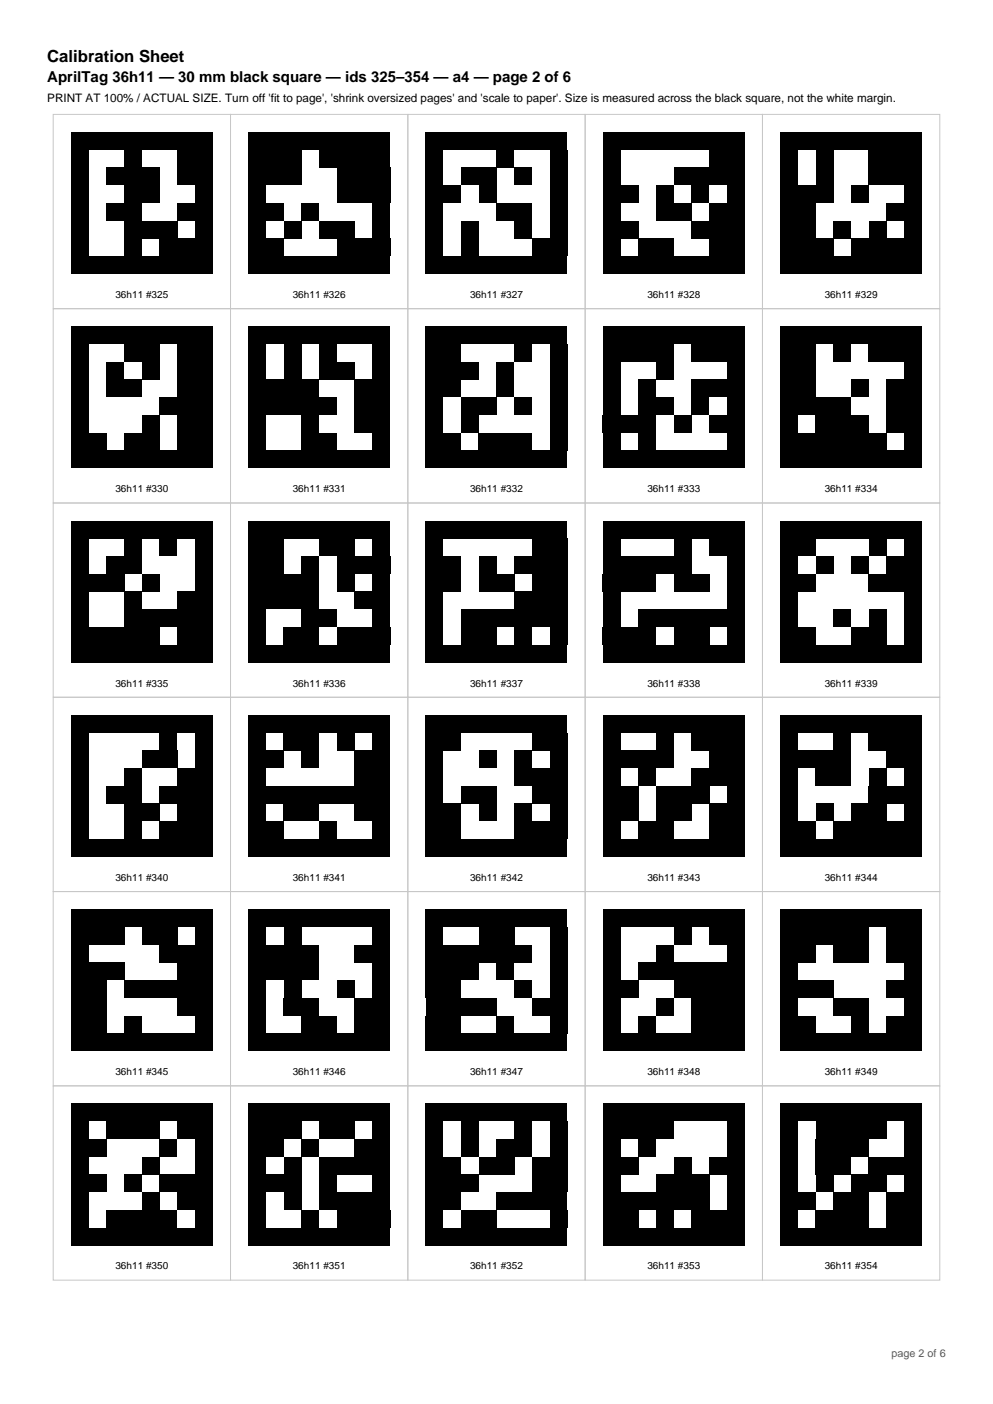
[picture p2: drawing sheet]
<svg xmlns="http://www.w3.org/2000/svg" width="210mm" height="297mm" viewBox="0 0 210 297" stroke-linecap="round" stroke-linejoin="round" font-family="sans-serif">
<defs><g id="words">
<text font-size="3.5" x="10" y="13.2">Calibration Sheet</text>
<text font-size="3.2" x="10" y="17.4">AprilTag 36h11 — 30 mm black square — ids 325–354 — a4 — page 2 of 6</text>
<text font-size="2.5" x="10" y="21.6">PRINT AT 100% / ACTUAL SIZE. Turn off 'fit to page', 'shrink oversized pages' and 'scale to paper'. Size is measured across the black square, not the white margin.</text>
<text font-size="2.3" fill="#595959" x="188.5" y="287">page 2 of 6</text>
<g font-size="2.1">
<text x="24.4" y="63">36h11 #325</text>
<text x="61.9" y="63">36h11 #326</text>
<text x="99.4" y="63">36h11 #327</text>
<text x="136.9" y="63">36h11 #328</text>
<text x="174.4" y="63">36h11 #329</text>
<text x="24.4" y="104.1">36h11 #330</text>
<text x="61.9" y="104.1">36h11 #331</text>
<text x="99.4" y="104.1">36h11 #332</text>
<text x="136.9" y="104.1">36h11 #333</text>
<text x="174.4" y="104.1">36h11 #334</text>
<text x="24.4" y="145.2">36h11 #335</text>
<text x="61.9" y="145.2">36h11 #336</text>
<text x="99.4" y="145.2">36h11 #337</text>
<text x="136.9" y="145.2">36h11 #338</text>
<text x="174.4" y="145.2">36h11 #339</text>
<text x="24.4" y="186.3">36h11 #340</text>
<text x="61.9" y="186.3">36h11 #341</text>
<text x="99.4" y="186.3">36h11 #342</text>
<text x="136.9" y="186.3">36h11 #343</text>
<text x="174.4" y="186.3">36h11 #344</text>
<text x="24.4" y="227.4">36h11 #345</text>
<text x="61.9" y="227.4">36h11 #346</text>
<text x="99.4" y="227.4">36h11 #347</text>
<text x="136.9" y="227.4">36h11 #348</text>
<text x="174.4" y="227.4">36h11 #349</text>
<text x="24.4" y="268.5">36h11 #350</text>
<text x="61.9" y="268.5">36h11 #351</text>
<text x="99.4" y="268.5">36h11 #352</text>
<text x="136.9" y="268.5">36h11 #353</text>
<text x="174.4" y="268.5">36h11 #354</text>
</g>
</g></defs>
<g fill="none" stroke="#c7c7c7" stroke-width=".21">
<path d="M11.2 24.2h37.5v41.1h-37.5zM48.8 24.2h37.5v41.1h-37.5zM86.3 24.2h37.5v41.1h-37.5zM123.8 24.2h37.4v41.1h-37.4zM161.2 24.2h37.5v41.1h-37.5zM11.2 65.3h37.5v41.1h-37.5zM48.8 65.3h37.5v41.1h-37.5zM86.3 65.3h37.5v41.1h-37.5zM123.8 65.3h37.4v41.1h-37.4zM161.2 65.3h37.5v41.1h-37.5zM11.2 106.4h37.5v41.1h-37.5zM48.8 106.4h37.5v41.1h-37.5z"/>
<path d="M86.3 106.4h37.5v41.1h-37.5zM123.8 106.4h37.4v41.1h-37.4zM161.2 106.4h37.5v41.1h-37.5zM11.2 147.5h37.5v41.1h-37.5zM48.8 147.5h37.5v41.1h-37.5zM86.3 147.5h37.5v41.1h-37.5zM123.8 147.5h37.4v41.1h-37.4zM161.2 147.5h37.5v41.1h-37.5zM11.2 188.6h37.5v41.1h-37.5zM48.8 188.6h37.5v41.1h-37.5zM86.3 188.6h37.5v41.1h-37.5zM123.8 188.6h37.4v41.1h-37.4z"/>
<path d="M161.2 188.6h37.5v41.1h-37.5zM11.2 229.7h37.5v41.1h-37.5zM48.8 229.7h37.5v41.1h-37.5zM86.3 229.7h37.5v41.1h-37.5zM123.8 229.7h37.4v41.1h-37.4zM161.2 229.7h37.5v41.1h-37.5z"/>
</g>
<g fill="#000">
<path d="M15 27.9h30v3.8h-30z" fill-rule="evenodd"/>
<path d="M15 31.7h3.8v3.7h-3.8z" fill-rule="evenodd"/>
<path d="M15 35.4h3.8v3.8h-3.8z" fill-rule="evenodd"/>
<path d="M22.5 35.4h11.2v3.8h-11.2z" fill-rule="evenodd"/>
<path d="M26.2 31.7h3.8v3.7h-3.8z" fill-rule="evenodd"/>
<path d="M37.5 31.7h7.5v3.7h-7.5z" fill-rule="evenodd"/>
<path d="M37.5 35.4h7.5v3.8h-7.5z" fill-rule="evenodd"/>
<path d="M52.5 27.9h30v3.8h-30z" fill-rule="evenodd"/>
<path d="M52.5 31.7h11.2v3.7h-11.2z" fill-rule="evenodd"/>
<path d="M52.5 35.4h11.2v3.8h-11.2z" fill-rule="evenodd"/>
<path d="M67.5 31.7h15v3.7h-15z" fill-rule="evenodd"/>
<path d="M71.3 35.4h11.2v3.8h-11.2z" fill-rule="evenodd"/>
<path d="M90 27.9h30v3.8h-30z" fill-rule="evenodd"/>
<path d="M90 31.7h3.7v3.7h-3.7z" fill-rule="evenodd"/>
<path d="M90 35.4h3.7v3.8h-3.7z" fill-rule="evenodd"/>
<path d="M97.5 35.4h7.5v3.8h-7.5z" fill-rule="evenodd"/>
<path d="M105 31.7h3.7v3.7h-3.7z" fill-rule="evenodd"/>
<path d="M108.7 35.4h3.8v3.8h-3.8z" fill-rule="evenodd"/>
<path d="M116.3 31.7h3.7v3.7h-3.7z" fill-rule="evenodd"/>
<path d="M116.3 35.4h3.7v3.8h-3.7z" fill-rule="evenodd"/>
<path d="M127.5 27.9h30v3.8h-30z" fill-rule="evenodd"/>
<path d="M127.5 31.7h3.7v3.7h-3.7z" fill-rule="evenodd"/>
<path d="M127.5 35.4h3.7v3.8h-3.7z" fill-rule="evenodd"/>
<path d="M142.5 35.4h15v3.8h-15z" fill-rule="evenodd"/>
<path d="M150 31.7h7.5v3.7h-7.5z" fill-rule="evenodd"/>
<path d="M165 27.9h30v3.8h-30z" fill-rule="evenodd"/>
<path d="M165 31.7h3.7v3.7h-3.7z" fill-rule="evenodd"/>
<path d="M165 35.4h3.7v3.8h-3.7z" fill-rule="evenodd"/>
<path d="M172.5 31.7h3.8v3.7h-3.8z" fill-rule="evenodd"/>
<path d="M172.5 35.4h3.8v3.8h-3.8z" fill-rule="evenodd"/>
<path d="M183.7 31.7h11.3v3.7h-11.3z" fill-rule="evenodd"/>
<path d="M183.7 35.4h11.3v3.8h-11.3z" fill-rule="evenodd"/>
<path d="M15 39.2h3.8v3.8h-3.8z" fill-rule="evenodd"/>
<path d="M15 43h3.8v3.7h-3.8z" fill-rule="evenodd"/>
<path d="M15 46.7h3.8v3.7h-3.8z" fill-rule="evenodd"/>
<path d="M15 50.4h3.8v3.8h-3.8z" fill-rule="evenodd"/>
<path d="M15 54.2h30v3.8h-30z" fill-rule="evenodd"/>
<path d="M22.5 43h7.5v3.7h-7.5z" fill-rule="evenodd"/>
<path d="M26.2 39.2h7.5v3.8h-7.5z" fill-rule="evenodd"/>
<path d="M26.2 46.7h11.3v3.7h-11.3z" fill-rule="evenodd"/>
<path d="M26.2 50.4h3.8v3.8h-3.8z" fill-rule="evenodd"/>
<path d="M33.7 50.4h11.3v3.8h-11.3z" fill-rule="evenodd"/>
<path d="M37.5 43h7.5v3.7h-7.5z" fill-rule="evenodd"/>
<path d="M41.2 39.2h3.8v3.8h-3.8z" fill-rule="evenodd"/>
<path d="M41.2 46.7h3.8v3.7h-3.8z" fill-rule="evenodd"/>
<path d="M52.5 39.2h3.7v3.8h-3.7z" fill-rule="evenodd"/>
<path d="M52.5 43h7.5v3.7h-7.5z" fill-rule="evenodd"/>
<path d="M52.5 46.7h3.7v3.7h-3.7z" fill-rule="evenodd"/>
<path d="M52.5 50.4h7.5v3.8h-7.5z" fill-rule="evenodd"/>
<path d="M52.5 54.2h30v3.8h-30z" fill-rule="evenodd"/>
<path d="M60 46.7h3.7v3.7h-3.7z" fill-rule="evenodd"/>
<path d="M63.8 43h3.7v3.7h-3.7z" fill-rule="evenodd"/>
<path d="M67.5 46.7h7.5v3.7h-7.5z" fill-rule="evenodd"/>
<path d="M71.3 39.2h11.2v3.8h-11.2z" fill-rule="evenodd"/>
<path d="M71.3 50.4h11.2v3.8h-11.2z" fill-rule="evenodd"/>
<path d="M78.7 43h3.8v3.7h-3.8z" fill-rule="evenodd"/>
<path d="M78.7 46.7h3.8v3.7h-3.8z" fill-rule="evenodd"/>
<path d="M90 39.2h7.5v3.8h-7.5z" fill-rule="evenodd"/>
<path d="M90 43h3.7v3.7h-3.7z" fill-rule="evenodd"/>
<path d="M90 46.7h3.7v3.7h-3.7z" fill-rule="evenodd"/>
<path d="M90 50.4h3.7v3.8h-3.7z" fill-rule="evenodd"/>
<path d="M90 54.2h30v3.8h-30z" fill-rule="evenodd"/>
<path d="M97.5 46.7h3.8v3.7h-3.8z" fill-rule="evenodd"/>
<path d="M97.5 50.4h3.8v3.8h-3.8z" fill-rule="evenodd"/>
<path d="M101.3 39.2h3.7v3.8h-3.7z" fill-rule="evenodd"/>
<path d="M105 43h7.5v3.7h-7.5z" fill-rule="evenodd"/>
<path d="M108.7 46.7h3.8v3.7h-3.8z" fill-rule="evenodd"/>
<path d="M112.5 50.4h7.5v3.8h-7.5z" fill-rule="evenodd"/>
<path d="M116.3 39.2h3.7v3.8h-3.7z" fill-rule="evenodd"/>
<path d="M116.3 43h3.7v3.7h-3.7z" fill-rule="evenodd"/>
<path d="M116.3 46.7h3.7v3.7h-3.7z" fill-rule="evenodd"/>
<path d="M127.5 39.2h7.5v3.8h-7.5z" fill-rule="evenodd"/>
<path d="M127.5 43h3.7v3.7h-3.7z" fill-rule="evenodd"/>
<path d="M127.5 46.7h7.5v3.7h-7.5z" fill-rule="evenodd"/>
<path d="M127.5 50.4h3.7v3.8h-3.7z" fill-rule="evenodd"/>
<path d="M127.5 54.2h30v3.8h-30z" fill-rule="evenodd"/>
<path d="M135 50.4h7.5v3.8h-7.5z" fill-rule="evenodd"/>
<path d="M138.8 39.2h3.7v3.8h-3.7z" fill-rule="evenodd"/>
<path d="M138.8 43h7.4v3.7h-7.4z" fill-rule="evenodd"/>
<path d="M146.2 39.2h3.8v3.8h-3.8z" fill-rule="evenodd"/>
<path d="M146.2 46.7h11.3v3.7h-11.3z" fill-rule="evenodd"/>
<path d="M150 43h7.5v3.7h-7.5z" fill-rule="evenodd"/>
<path d="M150 50.4h7.5v3.8h-7.5z" fill-rule="evenodd"/>
<path d="M153.8 39.2h3.7v3.8h-3.7z" fill-rule="evenodd"/>
<path d="M165 39.2h11.2v3.8h-11.2z" fill-rule="evenodd"/>
<path d="M165 43h7.5v3.7h-7.5z" fill-rule="evenodd"/>
<path d="M165 46.7h7.5v3.7h-7.5z" fill-rule="evenodd"/>
<path d="M165 50.4h11.2v3.8h-11.2z" fill-rule="evenodd"/>
<path d="M165 54.2h30v3.8h-30z" fill-rule="evenodd"/>
<path d="M176.2 46.7h3.8v3.7h-3.8z" fill-rule="evenodd"/>
<path d="M180 39.2h3.8v3.8h-3.8z" fill-rule="evenodd"/>
<path d="M180 50.4h15v3.8h-15z" fill-rule="evenodd"/>
<path d="M183.7 46.7h3.8v3.7h-3.8z" fill-rule="evenodd"/>
<path d="M187.5 43h7.5v3.7h-7.5z" fill-rule="evenodd"/>
<path d="M191.2 39.2h3.8v3.8h-3.8z" fill-rule="evenodd"/>
<path d="M191.2 46.7h3.8v3.7h-3.8z" fill-rule="evenodd"/>
<path d="M15 69h30v3.8h-30z" fill-rule="evenodd"/>
<path d="M15 72.8h3.8v3.8h-3.8z" fill-rule="evenodd"/>
<path d="M26.2 72.8h7.5v3.8h-7.5z" fill-rule="evenodd"/>
<path d="M37.5 72.8h7.5v3.8h-7.5z" fill-rule="evenodd"/>
<path d="M52.5 69h30v3.8h-30z" fill-rule="evenodd"/>
<path d="M52.5 72.8h3.7v3.8h-3.7z" fill-rule="evenodd"/>
<path d="M60 72.8h3.7v3.8h-3.7z" fill-rule="evenodd"/>
<path d="M67.5 72.8h3.8v3.8h-3.8z" fill-rule="evenodd"/>
<path d="M78.7 72.8h3.8v3.8h-3.8z" fill-rule="evenodd"/>
<path d="M90 69h30v3.8h-30z" fill-rule="evenodd"/>
<path d="M90 72.8h7.5v3.8h-7.5z" fill-rule="evenodd"/>
<path d="M108.7 72.8h3.8v3.8h-3.8z" fill-rule="evenodd"/>
<path d="M116.3 72.8h3.7v3.8h-3.7z" fill-rule="evenodd"/>
<path d="M127.5 69h30v3.8h-30z" fill-rule="evenodd"/>
<path d="M127.5 72.8h15v3.8h-15z" fill-rule="evenodd"/>
<path d="M146.2 72.8h11.3v3.8h-11.3z" fill-rule="evenodd"/>
<path d="M165 69h30v3.8h-30z" fill-rule="evenodd"/>
<path d="M165 72.8h7.5v3.8h-7.5z" fill-rule="evenodd"/>
<path d="M176.2 72.8h3.8v3.8h-3.8z" fill-rule="evenodd"/>
<path d="M183.7 72.8h11.3v3.8h-11.3z" fill-rule="evenodd"/>
<path d="M15 76.6h3.8v3.7h-3.8z" fill-rule="evenodd"/>
<path d="M15 80.3h3.8v3.7h-3.8z" fill-rule="evenodd"/>
<path d="M15 84h3.8v3.8h-3.8z" fill-rule="evenodd"/>
<path d="M15 87.8h3.8v3.7h-3.8z" fill-rule="evenodd"/>
<path d="M15 91.6h7.5v3.7h-7.5z" fill-rule="evenodd"/>
<path d="M15 95.3h30v3.8h-30z" fill-rule="evenodd"/>
<path d="M22.5 76.6h3.7v3.7h-3.7z" fill-rule="evenodd"/>
<path d="M22.5 80.3h7.5v3.7h-7.5z" fill-rule="evenodd"/>
<path d="M26.2 91.6h7.5v3.7h-7.5z" fill-rule="evenodd"/>
<path d="M30 76.6h3.7v3.7h-3.7z" fill-rule="evenodd"/>
<path d="M30 87.8h3.7v3.7h-3.7z" fill-rule="evenodd"/>
<path d="M33.7 84h11.3v3.8h-11.3z" fill-rule="evenodd"/>
<path d="M37.5 76.6h7.5v3.7h-7.5z" fill-rule="evenodd"/>
<path d="M37.5 80.3h7.5v3.7h-7.5z" fill-rule="evenodd"/>
<path d="M37.5 87.8h7.5v3.7h-7.5z" fill-rule="evenodd"/>
<path d="M37.5 91.6h7.5v3.7h-7.5z" fill-rule="evenodd"/>
<path d="M52.5 76.6h3.7v3.7h-3.7z" fill-rule="evenodd"/>
<path d="M52.5 80.3h15v3.7h-15z" fill-rule="evenodd"/>
<path d="M52.5 84h18.8v3.8h-18.8z" fill-rule="evenodd"/>
<path d="M52.5 87.8h3.7v3.7h-3.7z" fill-rule="evenodd"/>
<path d="M52.5 91.6h3.7v3.7h-3.7z" fill-rule="evenodd"/>
<path d="M52.5 95.3h30v3.8h-30z" fill-rule="evenodd"/>
<path d="M60 76.6h3.7v3.7h-3.7z" fill-rule="evenodd"/>
<path d="M63.8 87.8h3.7v3.7h-3.7z" fill-rule="evenodd"/>
<path d="M63.8 91.6h7.5v3.7h-7.5z" fill-rule="evenodd"/>
<path d="M67.5 76.6h7.5v3.7h-7.5z" fill-rule="evenodd"/>
<path d="M75 80.3h7.5v3.7h-7.5z" fill-rule="evenodd"/>
<path d="M75 84h7.5v3.8h-7.5z" fill-rule="evenodd"/>
<path d="M75 87.8h7.5v3.7h-7.5z" fill-rule="evenodd"/>
<path d="M78.7 76.6h3.8v3.7h-3.8z" fill-rule="evenodd"/>
<path d="M78.7 91.6h3.8v3.7h-3.8z" fill-rule="evenodd"/>
<path d="M90 76.6h11.2v3.7h-11.2z" fill-rule="evenodd"/>
<path d="M90 80.3h7.5v3.7h-7.5z" fill-rule="evenodd"/>
<path d="M90 84h3.7v3.8h-3.7z" fill-rule="evenodd"/>
<path d="M90 87.8h3.7v3.7h-3.7z" fill-rule="evenodd"/>
<path d="M90 91.6h7.5v3.7h-7.5z" fill-rule="evenodd"/>
<path d="M90 95.3h30v3.8h-30z" fill-rule="evenodd"/>
<path d="M97.5 84h7.5v3.8h-7.5z" fill-rule="evenodd"/>
<path d="M97.5 87.8h3.8v3.7h-3.8z" fill-rule="evenodd"/>
<path d="M101.3 91.6h11.2v3.7h-11.2z" fill-rule="evenodd"/>
<path d="M105 76.6h3.7v3.7h-3.7z" fill-rule="evenodd"/>
<path d="M105 80.3h3.7v3.7h-3.7z" fill-rule="evenodd"/>
<path d="M108.7 84h3.8v3.8h-3.8z" fill-rule="evenodd"/>
<path d="M116.3 76.6h3.7v3.7h-3.7z" fill-rule="evenodd"/>
<path d="M116.3 80.3h3.7v3.7h-3.7z" fill-rule="evenodd"/>
<path d="M116.3 84h3.7v3.8h-3.7z" fill-rule="evenodd"/>
<path d="M116.3 87.8h3.7v3.7h-3.7z" fill-rule="evenodd"/>
<path d="M116.3 91.6h3.7v3.7h-3.7z" fill-rule="evenodd"/>
<path d="M127.5 76.6h3.7v3.7h-3.7z" fill-rule="evenodd"/>
<path d="M127.5 80.3h3.7v3.7h-3.7z" fill-rule="evenodd"/>
<path d="M127.5 84h3.7v3.8h-3.7z" fill-rule="evenodd"/>
<path d="M127.5 87.8h11.2v3.7h-11.2z" fill-rule="evenodd"/>
<path d="M127.5 91.6h3.7v3.7h-3.7z" fill-rule="evenodd"/>
<path d="M127.5 95.3h30v3.8h-30z" fill-rule="evenodd"/>
<path d="M135 80.3h3.8v3.7h-3.8z" fill-rule="evenodd"/>
<path d="M135 84h7.5v3.8h-7.5z" fill-rule="evenodd"/>
<path d="M135 91.6h3.8v3.7h-3.8z" fill-rule="evenodd"/>
<path d="M138.8 76.6h3.7v3.7h-3.7z" fill-rule="evenodd"/>
<path d="M142.5 87.8h3.7v3.7h-3.7z" fill-rule="evenodd"/>
<path d="M146.2 80.3h11.3v3.7h-11.3z" fill-rule="evenodd"/>
<path d="M146.2 84h3.8v3.8h-3.8z" fill-rule="evenodd"/>
<path d="M150 87.8h7.5v3.7h-7.5z" fill-rule="evenodd"/>
<path d="M153.8 76.6h3.7v3.7h-3.7z" fill-rule="evenodd"/>
<path d="M153.8 84h3.7v3.8h-3.7z" fill-rule="evenodd"/>
<path d="M153.8 91.6h3.7v3.7h-3.7z" fill-rule="evenodd"/>
<path d="M165 76.6h7.5v3.7h-7.5z" fill-rule="evenodd"/>
<path d="M165 80.3h7.5v3.7h-7.5z" fill-rule="evenodd"/>
<path d="M165 84h15v3.8h-15z" fill-rule="evenodd"/>
<path d="M165 87.8h3.7v3.7h-3.7z" fill-rule="evenodd"/>
<path d="M165 91.6h22.5v3.7h-22.5z" fill-rule="evenodd"/>
<path d="M165 95.3h30v3.8h-30z" fill-rule="evenodd"/>
<path d="M172.5 87.8h11.3v3.7h-11.3z" fill-rule="evenodd"/>
<path d="M180 80.3h3.8v3.7h-3.8z" fill-rule="evenodd"/>
<path d="M187.5 80.3h7.5v3.7h-7.5z" fill-rule="evenodd"/>
<path d="M187.5 84h7.5v3.8h-7.5z" fill-rule="evenodd"/>
<path d="M187.5 87.8h7.5v3.7h-7.5z" fill-rule="evenodd"/>
<path d="M191.2 76.6h3.8v3.7h-3.8z" fill-rule="evenodd"/>
<path d="M191.2 91.6h3.8v3.7h-3.8z" fill-rule="evenodd"/>
<path d="M15 110.1h30v3.8h-30z" fill-rule="evenodd"/>
<path d="M15 113.9h3.8v3.8h-3.8z" fill-rule="evenodd"/>
<path d="M26.2 113.9h3.8v3.8h-3.8z" fill-rule="evenodd"/>
<path d="M33.7 113.9h3.8v3.8h-3.8z" fill-rule="evenodd"/>
<path d="M41.2 113.9h3.8v3.8h-3.8z" fill-rule="evenodd"/>
<path d="M52.5 110.1h30v3.8h-30z" fill-rule="evenodd"/>
<path d="M52.5 113.9h7.5v3.8h-7.5z" fill-rule="evenodd"/>
<path d="M67.5 113.9h7.5v3.8h-7.5z" fill-rule="evenodd"/>
<path d="M78.7 113.9h3.8v3.8h-3.8z" fill-rule="evenodd"/>
<path d="M90 110.1h30v3.8h-30z" fill-rule="evenodd"/>
<path d="M90 113.9h3.7v3.8h-3.7z" fill-rule="evenodd"/>
<path d="M112.5 113.9h7.5v3.8h-7.5z" fill-rule="evenodd"/>
<path d="M127.5 110.1h30v3.8h-30z" fill-rule="evenodd"/>
<path d="M127.5 113.9h3.7v3.8h-3.7z" fill-rule="evenodd"/>
<path d="M142.5 113.9h3.7v3.8h-3.7z" fill-rule="evenodd"/>
<path d="M150 113.9h7.5v3.8h-7.5z" fill-rule="evenodd"/>
<path d="M165 110.1h30v3.8h-30z" fill-rule="evenodd"/>
<path d="M165 113.9h7.5v3.8h-7.5z" fill-rule="evenodd"/>
<path d="M183.7 113.9h3.8v3.8h-3.8z" fill-rule="evenodd"/>
<path d="M191.2 113.9h3.8v3.8h-3.8z" fill-rule="evenodd"/>
<path d="M15 117.7h3.8v3.7h-3.8z" fill-rule="evenodd"/>
<path d="M15 121.4h11.3v3.7h-11.3z" fill-rule="evenodd"/>
<path d="M15 125.2h3.8v3.7h-3.8z" fill-rule="evenodd"/>
<path d="M15 128.9h3.8v3.8h-3.8z" fill-rule="evenodd"/>
<path d="M15 132.6h18.8v3.8h-18.8z" fill-rule="evenodd"/>
<path d="M22.5 117.7h7.5v3.7h-7.5z" fill-rule="evenodd"/>
<path d="M26.2 125.2h3.8v3.7h-3.8z" fill-rule="evenodd"/>
<path d="M26.2 128.9h18.8v3.8h-18.8z" fill-rule="evenodd"/>
<path d="M30 121.4h3.7v3.7h-3.7z" fill-rule="evenodd"/>
<path d="M37.5 125.2h7.5v3.7h-7.5z" fill-rule="evenodd"/>
<path d="M37.5 132.6h7.5v3.8h-7.5z" fill-rule="evenodd"/>
<path d="M41.2 117.7h3.8v3.7h-3.8z" fill-rule="evenodd"/>
<path d="M41.2 121.4h3.8v3.7h-3.8z" fill-rule="evenodd"/>
<path d="M52.5 117.7h7.5v3.7h-7.5z" fill-rule="evenodd"/>
<path d="M52.5 121.4h15v3.7h-15z" fill-rule="evenodd"/>
<path d="M52.5 125.2h15v3.7h-15z" fill-rule="evenodd"/>
<path d="M52.5 128.9h3.7v3.8h-3.7z" fill-rule="evenodd"/>
<path d="M52.5 132.6h3.7v3.8h-3.7z" fill-rule="evenodd"/>
<path d="M60 132.6h7.5v3.8h-7.5z" fill-rule="evenodd"/>
<path d="M63.8 117.7h3.7v3.7h-3.7z" fill-rule="evenodd"/>
<path d="M63.8 128.9h7.5v3.8h-7.5z" fill-rule="evenodd"/>
<path d="M71.3 117.7h11.2v3.7h-11.2z" fill-rule="evenodd"/>
<path d="M71.3 121.4h3.7v3.7h-3.7z" fill-rule="evenodd"/>
<path d="M71.3 132.6h11.2v3.8h-11.2z" fill-rule="evenodd"/>
<path d="M75 125.2h7.5v3.7h-7.5z" fill-rule="evenodd"/>
<path d="M78.7 121.4h3.8v3.7h-3.8z" fill-rule="evenodd"/>
<path d="M78.7 128.9h3.8v3.8h-3.8z" fill-rule="evenodd"/>
<path d="M90 117.7h7.5v3.7h-7.5z" fill-rule="evenodd"/>
<path d="M90 121.4h7.5v3.7h-7.5z" fill-rule="evenodd"/>
<path d="M90 125.2h3.7v3.7h-3.7z" fill-rule="evenodd"/>
<path d="M90 128.9h3.7v3.8h-3.7z" fill-rule="evenodd"/>
<path d="M90 132.6h3.7v3.8h-3.7z" fill-rule="evenodd"/>
<path d="M97.5 128.9h22.5v3.8h-22.5z" fill-rule="evenodd"/>
<path d="M97.5 132.6h7.5v3.8h-7.5z" fill-rule="evenodd"/>
<path d="M101.3 117.7h3.7v3.7h-3.7z" fill-rule="evenodd"/>
<path d="M101.3 121.4h7.5v3.7h-7.5z" fill-rule="evenodd"/>
<path d="M108.7 117.7h11.3v3.7h-11.3z" fill-rule="evenodd"/>
<path d="M108.7 125.2h11.3v3.7h-11.3z" fill-rule="evenodd"/>
<path d="M108.7 132.6h3.8v3.8h-3.8z" fill-rule="evenodd"/>
<path d="M112.5 121.4h7.5v3.7h-7.5z" fill-rule="evenodd"/>
<path d="M116.3 132.6h3.7v3.8h-3.7z" fill-rule="evenodd"/>
<path d="M127.5 117.7h18.7v3.7h-18.7z" fill-rule="evenodd"/>
<path d="M127.5 121.4h11.2v3.7h-11.2z" fill-rule="evenodd"/>
<path d="M127.5 125.2h3.7v3.7h-3.7z" fill-rule="evenodd"/>
<path d="M127.5 128.9h3.7v3.8h-3.7z" fill-rule="evenodd"/>
<path d="M127.5 132.6h11.2v3.8h-11.2z" fill-rule="evenodd"/>
<path d="M135 128.9h22.5v3.8h-22.5z" fill-rule="evenodd"/>
<path d="M142.5 121.4h7.5v3.7h-7.5z" fill-rule="evenodd"/>
<path d="M142.5 132.6h7.5v3.8h-7.5z" fill-rule="evenodd"/>
<path d="M153.8 117.7h3.7v3.7h-3.7z" fill-rule="evenodd"/>
<path d="M153.8 121.4h3.7v3.7h-3.7z" fill-rule="evenodd"/>
<path d="M153.8 125.2h3.7v3.7h-3.7z" fill-rule="evenodd"/>
<path d="M153.8 132.6h3.7v3.8h-3.7z" fill-rule="evenodd"/>
<path d="M165 117.7h3.7v3.7h-3.7z" fill-rule="evenodd"/>
<path d="M165 121.4h7.5v3.7h-7.5z" fill-rule="evenodd"/>
<path d="M165 125.2h3.7v3.7h-3.7z" fill-rule="evenodd"/>
<path d="M165 128.9h3.7v3.8h-3.7z" fill-rule="evenodd"/>
<path d="M165 132.6h7.5v3.8h-7.5z" fill-rule="evenodd"/>
<path d="M172.5 117.7h3.8v3.7h-3.8z" fill-rule="evenodd"/>
<path d="M176.2 128.9h3.8v3.8h-3.8z" fill-rule="evenodd"/>
<path d="M180 117.7h3.8v3.7h-3.8z" fill-rule="evenodd"/>
<path d="M180 132.6h7.5v3.8h-7.5z" fill-rule="evenodd"/>
<path d="M183.7 121.4h11.3v3.7h-11.3z" fill-rule="evenodd"/>
<path d="M183.7 128.9h3.8v3.8h-3.8z" fill-rule="evenodd"/>
<path d="M187.5 117.7h7.5v3.7h-7.5z" fill-rule="evenodd"/>
<path d="M191.2 125.2h3.8v3.7h-3.8z" fill-rule="evenodd"/>
<path d="M191.2 128.9h3.8v3.8h-3.8z" fill-rule="evenodd"/>
<path d="M191.2 132.6h3.8v3.8h-3.8z" fill-rule="evenodd"/>
<path d="M15 136.4h30v3.7h-30z" fill-rule="evenodd"/>
<path d="M15 151.2h30v3.8h-30z" fill-rule="evenodd"/>
<path d="M15 155h3.8v3.7h-3.8z" fill-rule="evenodd"/>
<path d="M33.7 155h3.8v3.7h-3.8z" fill-rule="evenodd"/>
<path d="M41.2 155h3.8v3.7h-3.8z" fill-rule="evenodd"/>
<path d="M52.5 136.4h30v3.7h-30z" fill-rule="evenodd"/>
<path d="M52.5 151.2h30v3.8h-30z" fill-rule="evenodd"/>
<path d="M52.5 155h3.7v3.7h-3.7z" fill-rule="evenodd"/>
<path d="M60 155h7.5v3.7h-7.5z" fill-rule="evenodd"/>
<path d="M71.3 155h3.7v3.7h-3.7z" fill-rule="evenodd"/>
<path d="M78.7 155h3.8v3.7h-3.8z" fill-rule="evenodd"/>
<path d="M90 136.4h30v3.7h-30z" fill-rule="evenodd"/>
<path d="M90 151.2h30v3.8h-30z" fill-rule="evenodd"/>
<path d="M90 155h7.5v3.7h-7.5z" fill-rule="evenodd"/>
<path d="M112.5 155h7.5v3.7h-7.5z" fill-rule="evenodd"/>
<path d="M127.5 136.4h30v3.7h-30z" fill-rule="evenodd"/>
<path d="M127.5 151.2h30v3.8h-30z" fill-rule="evenodd"/>
<path d="M127.5 155h3.7v3.7h-3.7z" fill-rule="evenodd"/>
<path d="M138.8 155h3.7v3.7h-3.7z" fill-rule="evenodd"/>
<path d="M146.2 155h11.3v3.7h-11.3z" fill-rule="evenodd"/>
<path d="M165 136.4h30v3.7h-30z" fill-rule="evenodd"/>
<path d="M165 151.2h30v3.8h-30z" fill-rule="evenodd"/>
<path d="M165 155h3.7v3.7h-3.7z" fill-rule="evenodd"/>
<path d="M176.2 155h3.8v3.7h-3.8z" fill-rule="evenodd"/>
<path d="M183.7 155h11.3v3.7h-11.3z" fill-rule="evenodd"/>
<path d="M15 158.8h3.8v3.7h-3.8z" fill-rule="evenodd"/>
<path d="M15 162.5h3.8v3.8h-3.8z" fill-rule="evenodd"/>
<path d="M15 166.3h3.8v3.7h-3.8z" fill-rule="evenodd"/>
<path d="M15 170h3.8v3.7h-3.8z" fill-rule="evenodd"/>
<path d="M15 173.7h3.8v3.8h-3.8z" fill-rule="evenodd"/>
<path d="M22.5 166.3h7.5v3.7h-7.5z" fill-rule="evenodd"/>
<path d="M26.2 162.5h3.8v3.8h-3.8z" fill-rule="evenodd"/>
<path d="M26.2 170h7.5v3.7h-7.5z" fill-rule="evenodd"/>
<path d="M26.2 173.7h3.8v3.8h-3.8z" fill-rule="evenodd"/>
<path d="M30 158.8h7.5v3.7h-7.5z" fill-rule="evenodd"/>
<path d="M33.7 166.3h11.3v3.7h-11.3z" fill-rule="evenodd"/>
<path d="M33.7 173.7h11.3v3.8h-11.3z" fill-rule="evenodd"/>
<path d="M37.5 162.5h7.5v3.8h-7.5z" fill-rule="evenodd"/>
<path d="M37.5 170h7.5v3.7h-7.5z" fill-rule="evenodd"/>
<path d="M41.2 158.8h3.8v3.7h-3.8z" fill-rule="evenodd"/>
<path d="M52.5 158.8h7.5v3.7h-7.5z" fill-rule="evenodd"/>
<path d="M52.5 162.5h3.7v3.8h-3.7z" fill-rule="evenodd"/>
<path d="M52.5 166.3h30v3.7h-30z" fill-rule="evenodd"/>
<path d="M52.5 170h3.7v3.7h-3.7z" fill-rule="evenodd"/>
<path d="M52.5 173.7h7.5v3.8h-7.5z" fill-rule="evenodd"/>
<path d="M60 170h7.5v3.7h-7.5z" fill-rule="evenodd"/>
<path d="M63.8 158.8h3.7v3.7h-3.7z" fill-rule="evenodd"/>
<path d="M67.5 173.7h3.8v3.8h-3.8z" fill-rule="evenodd"/>
<path d="M75 158.8h7.5v3.7h-7.5z" fill-rule="evenodd"/>
<path d="M75 162.5h7.5v3.8h-7.5z" fill-rule="evenodd"/>
<path d="M75 170h7.5v3.7h-7.5z" fill-rule="evenodd"/>
<path d="M78.7 173.7h3.8v3.8h-3.8z" fill-rule="evenodd"/>
<path d="M90 158.8h3.7v3.7h-3.7z" fill-rule="evenodd"/>
<path d="M90 162.5h3.7v3.8h-3.7z" fill-rule="evenodd"/>
<path d="M90 166.3h3.7v3.7h-3.7z" fill-rule="evenodd"/>
<path d="M90 170h7.5v3.7h-7.5z" fill-rule="evenodd"/>
<path d="M90 173.7h7.5v3.8h-7.5z" fill-rule="evenodd"/>
<path d="M97.5 166.3h7.5v3.7h-7.5z" fill-rule="evenodd"/>
<path d="M101.3 158.8h3.7v3.7h-3.7z" fill-rule="evenodd"/>
<path d="M101.3 170h3.7v3.7h-3.7z" fill-rule="evenodd"/>
<path d="M108.7 158.8h3.8v3.7h-3.8z" fill-rule="evenodd"/>
<path d="M108.7 162.5h11.3v3.8h-11.3z" fill-rule="evenodd"/>
<path d="M108.7 170h3.8v3.7h-3.8z" fill-rule="evenodd"/>
<path d="M108.7 173.7h11.3v3.8h-11.3z" fill-rule="evenodd"/>
<path d="M112.5 166.3h7.5v3.7h-7.5z" fill-rule="evenodd"/>
<path d="M116.3 158.8h3.7v3.7h-3.7z" fill-rule="evenodd"/>
<path d="M116.3 170h3.7v3.7h-3.7z" fill-rule="evenodd"/>
<path d="M127.5 158.8h15v3.7h-15z" fill-rule="evenodd"/>
<path d="M127.5 162.5h3.7v3.8h-3.7z" fill-rule="evenodd"/>
<path d="M127.5 166.3h7.5v3.7h-7.5z" fill-rule="evenodd"/>
<path d="M127.5 170h7.5v3.7h-7.5z" fill-rule="evenodd"/>
<path d="M127.5 173.7h3.7v3.8h-3.7z" fill-rule="evenodd"/>
<path d="M135 162.5h3.8v3.8h-3.8z" fill-rule="evenodd"/>
<path d="M135 173.7h7.5v3.8h-7.5z" fill-rule="evenodd"/>
<path d="M138.8 166.3h11.2v3.7h-11.2z" fill-rule="evenodd"/>
<path d="M138.8 170h7.4v3.7h-7.4z" fill-rule="evenodd"/>
<path d="M146.2 162.5h11.3v3.8h-11.3z" fill-rule="evenodd"/>
<path d="M150 158.8h7.5v3.7h-7.5z" fill-rule="evenodd"/>
<path d="M150 170h7.5v3.7h-7.5z" fill-rule="evenodd"/>
<path d="M150 173.7h7.5v3.8h-7.5z" fill-rule="evenodd"/>
<path d="M153.8 166.3h3.7v3.7h-3.7z" fill-rule="evenodd"/>
<path d="M165 158.8h15v3.7h-15z" fill-rule="evenodd"/>
<path d="M165 162.5h3.7v3.8h-3.7z" fill-rule="evenodd"/>
<path d="M165 166.3h3.7v3.7h-3.7z" fill-rule="evenodd"/>
<path d="M165 170h3.7v3.7h-3.7z" fill-rule="evenodd"/>
<path d="M165 173.7h7.5v3.8h-7.5z" fill-rule="evenodd"/>
<path d="M172.5 162.5h7.5v3.8h-7.5z" fill-rule="evenodd"/>
<path d="M172.5 170h3.8v3.7h-3.8z" fill-rule="evenodd"/>
<path d="M176.2 173.7h18.8v3.8h-18.8z" fill-rule="evenodd"/>
<path d="M180 170h7.5v3.7h-7.5z" fill-rule="evenodd"/>
<path d="M183.7 162.5h3.8v3.8h-3.8z" fill-rule="evenodd"/>
<path d="M183.7 166.3h11.3v3.7h-11.3z" fill-rule="evenodd"/>
<path d="M187.5 158.8h7.5v3.7h-7.5z" fill-rule="evenodd"/>
<path d="M191.2 162.5h3.8v3.8h-3.8z" fill-rule="evenodd"/>
<path d="M191.2 170h3.8v3.7h-3.8z" fill-rule="evenodd"/>
<path d="M15 177.5h30v3.8h-30z" fill-rule="evenodd"/>
<path d="M15 192.4h30v3.7h-30z" fill-rule="evenodd"/>
<path d="M15 196.1h11.3v3.8h-11.3z" fill-rule="evenodd"/>
<path d="M30 196.1h7.5v3.8h-7.5z" fill-rule="evenodd"/>
<path d="M41.2 196.1h3.8v3.8h-3.8z" fill-rule="evenodd"/>
<path d="M52.5 177.5h30v3.8h-30z" fill-rule="evenodd"/>
<path d="M52.5 192.4h30v3.7h-30z" fill-rule="evenodd"/>
<path d="M52.5 196.1h3.7v3.8h-3.7z" fill-rule="evenodd"/>
<path d="M60 196.1h3.7v3.8h-3.7z" fill-rule="evenodd"/>
<path d="M78.7 196.1h3.8v3.8h-3.8z" fill-rule="evenodd"/>
<path d="M90 177.5h30v3.8h-30z" fill-rule="evenodd"/>
<path d="M90 192.4h30v3.7h-30z" fill-rule="evenodd"/>
<path d="M90 196.1h3.7v3.8h-3.7z" fill-rule="evenodd"/>
<path d="M101.3 196.1h7.5v3.8h-7.5z" fill-rule="evenodd"/>
<path d="M116.3 196.1h3.7v3.8h-3.7z" fill-rule="evenodd"/>
<path d="M127.5 177.5h30v3.8h-30z" fill-rule="evenodd"/>
<path d="M127.5 192.4h30v3.7h-30z" fill-rule="evenodd"/>
<path d="M127.5 196.1h3.7v3.8h-3.7z" fill-rule="evenodd"/>
<path d="M142.5 196.1h3.7v3.8h-3.7z" fill-rule="evenodd"/>
<path d="M150 196.1h7.5v3.8h-7.5z" fill-rule="evenodd"/>
<path d="M165 177.5h30v3.8h-30z" fill-rule="evenodd"/>
<path d="M165 192.4h30v3.7h-30z" fill-rule="evenodd"/>
<path d="M165 196.1h18.7v3.8h-18.7z" fill-rule="evenodd"/>
<path d="M187.5 196.1h7.5v3.8h-7.5z" fill-rule="evenodd"/>
<path d="M15 199.9h3.8v3.7h-3.8z" fill-rule="evenodd"/>
<path d="M15 203.6h11.3v3.7h-11.3z" fill-rule="evenodd"/>
<path d="M15 207.3h7.5v3.8h-7.5z" fill-rule="evenodd"/>
<path d="M15 211.1h7.5v3.8h-7.5z" fill-rule="evenodd"/>
<path d="M15 214.9h7.5v3.7h-7.5z" fill-rule="evenodd"/>
<path d="M26.2 207.3h18.8v3.8h-18.8z" fill-rule="evenodd"/>
<path d="M26.2 214.9h3.8v3.7h-3.8z" fill-rule="evenodd"/>
<path d="M33.7 199.9h11.3v3.7h-11.3z" fill-rule="evenodd"/>
<path d="M37.5 203.6h7.5v3.7h-7.5z" fill-rule="evenodd"/>
<path d="M37.5 211.1h7.5v3.8h-7.5z" fill-rule="evenodd"/>
<path d="M41.2 214.9h3.8v3.7h-3.8z" fill-rule="evenodd"/>
<path d="M52.5 199.9h15v3.7h-15z" fill-rule="evenodd"/>
<path d="M52.5 203.6h15v3.7h-15z" fill-rule="evenodd"/>
<path d="M52.5 207.3h3.7v3.8h-3.7z" fill-rule="evenodd"/>
<path d="M52.5 211.1h3.7v3.8h-3.7z" fill-rule="evenodd"/>
<path d="M52.5 214.9h3.7v3.7h-3.7z" fill-rule="evenodd"/>
<path d="M60 207.3h3.7v3.8h-3.7z" fill-rule="evenodd"/>
<path d="M60 211.1h7.5v3.8h-7.5z" fill-rule="evenodd"/>
<path d="M63.8 214.9h7.5v3.7h-7.5z" fill-rule="evenodd"/>
<path d="M71.3 207.3h3.7v3.8h-3.7z" fill-rule="evenodd"/>
<path d="M75 199.9h7.5v3.7h-7.5z" fill-rule="evenodd"/>
<path d="M75 211.1h7.5v3.8h-7.5z" fill-rule="evenodd"/>
<path d="M75 214.9h7.5v3.7h-7.5z" fill-rule="evenodd"/>
<path d="M78.7 203.6h3.8v3.7h-3.8z" fill-rule="evenodd"/>
<path d="M78.7 207.3h3.8v3.8h-3.8z" fill-rule="evenodd"/>
<path d="M90 199.9h22.5v3.7h-22.5z" fill-rule="evenodd"/>
<path d="M90 203.6h11.2v3.7h-11.2z" fill-rule="evenodd"/>
<path d="M90 207.3h7.5v3.8h-7.5z" fill-rule="evenodd"/>
<path d="M90 211.1h15v3.8h-15z" fill-rule="evenodd"/>
<path d="M90 214.9h7.5v3.7h-7.5z" fill-rule="evenodd"/>
<path d="M105 203.6h3.7v3.7h-3.7z" fill-rule="evenodd"/>
<path d="M105 214.9h3.7v3.7h-3.7z" fill-rule="evenodd"/>
<path d="M108.7 207.3h3.8v3.8h-3.8z" fill-rule="evenodd"/>
<path d="M112.5 211.1h7.5v3.8h-7.5z" fill-rule="evenodd"/>
<path d="M116.3 199.9h3.7v3.7h-3.7z" fill-rule="evenodd"/>
<path d="M116.3 203.6h3.7v3.7h-3.7z" fill-rule="evenodd"/>
<path d="M116.3 207.3h3.7v3.8h-3.7z" fill-rule="evenodd"/>
<path d="M116.3 214.9h3.7v3.7h-3.7z" fill-rule="evenodd"/>
<path d="M127.5 199.9h3.7v3.7h-3.7z" fill-rule="evenodd"/>
<path d="M127.5 203.6h3.7v3.7h-3.7z" fill-rule="evenodd"/>
<path d="M127.5 207.3h7.5v3.8h-7.5z" fill-rule="evenodd"/>
<path d="M127.5 211.1h3.7v3.8h-3.7z" fill-rule="evenodd"/>
<path d="M127.5 214.9h3.7v3.7h-3.7z" fill-rule="evenodd"/>
<path d="M135 203.6h22.5v3.7h-22.5z" fill-rule="evenodd"/>
<path d="M135 214.9h3.8v3.7h-3.8z" fill-rule="evenodd"/>
<path d="M138.8 199.9h3.7v3.7h-3.7z" fill-rule="evenodd"/>
<path d="M138.8 211.1h3.7v3.8h-3.7z" fill-rule="evenodd"/>
<path d="M142.5 207.3h15v3.8h-15z" fill-rule="evenodd"/>
<path d="M146.2 211.1h11.3v3.8h-11.3z" fill-rule="evenodd"/>
<path d="M146.2 214.9h11.3v3.7h-11.3z" fill-rule="evenodd"/>
<path d="M153.8 199.9h3.7v3.7h-3.7z" fill-rule="evenodd"/>
<path d="M165 199.9h7.5v3.7h-7.5z" fill-rule="evenodd"/>
<path d="M165 203.6h3.7v3.7h-3.7z" fill-rule="evenodd"/>
<path d="M165 207.3h11.2v3.8h-11.2z" fill-rule="evenodd"/>
<path d="M165 211.1h3.7v3.8h-3.7z" fill-rule="evenodd"/>
<path d="M165 214.9h7.5v3.7h-7.5z" fill-rule="evenodd"/>
<path d="M176.2 199.9h7.6v3.7h-7.6z" fill-rule="evenodd"/>
<path d="M176.2 211.1h7.6v3.8h-7.6z" fill-rule="evenodd"/>
<path d="M180 214.9h3.8v3.7h-3.8z" fill-rule="evenodd"/>
<path d="M187.5 199.9h7.5v3.7h-7.5z" fill-rule="evenodd"/>
<path d="M187.5 207.3h7.5v3.8h-7.5z" fill-rule="evenodd"/>
<path d="M187.5 214.9h7.5v3.7h-7.5z" fill-rule="evenodd"/>
<path d="M191.2 203.6h3.8v3.7h-3.8z" fill-rule="evenodd"/>
<path d="M191.2 211.1h3.8v3.8h-3.8z" fill-rule="evenodd"/>
<path d="M15 218.6h30v3.8h-30z" fill-rule="evenodd"/>
<path d="M15 233.5h30v3.7h-30z" fill-rule="evenodd"/>
<path d="M52.5 218.6h30v3.8h-30z" fill-rule="evenodd"/>
<path d="M52.5 233.5h30v3.7h-30z" fill-rule="evenodd"/>
<path d="M90 218.6h30v3.8h-30z" fill-rule="evenodd"/>
<path d="M90 233.5h30v3.7h-30z" fill-rule="evenodd"/>
<path d="M127.5 218.6h30v3.8h-30z" fill-rule="evenodd"/>
<path d="M127.5 233.5h30v3.7h-30z" fill-rule="evenodd"/>
<path d="M165 218.6h30v3.8h-30z" fill-rule="evenodd"/>
<path d="M165 233.5h30v3.7h-30z" fill-rule="evenodd"/>
<path d="M15 237.2h3.8v3.7h-3.8z" fill-rule="evenodd"/>
<path d="M15 240.9h7.5v3.8h-7.5z" fill-rule="evenodd"/>
<path d="M15 244.7h3.8v3.8h-3.8z" fill-rule="evenodd"/>
<path d="M15 248.5h7.5v3.7h-7.5z" fill-rule="evenodd"/>
<path d="M15 252.2h3.8v3.8h-3.8z" fill-rule="evenodd"/>
<path d="M15 255.9h3.8v3.8h-3.8z" fill-rule="evenodd"/>
<path d="M22.5 237.2h11.2v3.7h-11.2z" fill-rule="evenodd"/>
<path d="M22.5 255.9h15v3.8h-15z" fill-rule="evenodd"/>
<path d="M26.2 248.5h3.8v3.7h-3.8z" fill-rule="evenodd"/>
<path d="M30 244.7h3.7v3.8h-3.7z" fill-rule="evenodd"/>
<path d="M30 252.2h3.7v3.8h-3.7z" fill-rule="evenodd"/>
<path d="M33.7 240.9h3.8v3.8h-3.8z" fill-rule="evenodd"/>
<path d="M33.7 248.5h11.3v3.7h-11.3z" fill-rule="evenodd"/>
<path d="M37.5 237.2h7.5v3.7h-7.5z" fill-rule="evenodd"/>
<path d="M37.5 252.2h7.5v3.8h-7.5z" fill-rule="evenodd"/>
<path d="M41.2 240.9h3.8v3.8h-3.8z" fill-rule="evenodd"/>
<path d="M41.2 244.7h3.8v3.8h-3.8z" fill-rule="evenodd"/>
<path d="M41.2 255.9h3.8v3.8h-3.8z" fill-rule="evenodd"/>
<path d="M52.5 237.2h11.2v3.7h-11.2z" fill-rule="evenodd"/>
<path d="M52.5 240.9h7.5v3.8h-7.5z" fill-rule="evenodd"/>
<path d="M52.5 244.7h3.7v3.8h-3.7z" fill-rule="evenodd"/>
<path d="M52.5 248.5h11.2v3.7h-11.2z" fill-rule="evenodd"/>
<path d="M52.5 252.2h3.7v3.8h-3.7z" fill-rule="evenodd"/>
<path d="M52.5 255.9h3.7v3.8h-3.7z" fill-rule="evenodd"/>
<path d="M60 244.7h3.7v3.8h-3.7z" fill-rule="evenodd"/>
<path d="M60 252.2h3.7v3.8h-3.7z" fill-rule="evenodd"/>
<path d="M63.8 240.9h3.7v3.8h-3.7z" fill-rule="evenodd"/>
<path d="M63.8 255.9h3.7v3.8h-3.7z" fill-rule="evenodd"/>
<path d="M67.5 237.2h7.5v3.7h-7.5z" fill-rule="evenodd"/>
<path d="M67.5 244.7h15v3.8h-15z" fill-rule="evenodd"/>
<path d="M67.5 248.5h3.8v3.7h-3.8z" fill-rule="evenodd"/>
<path d="M67.5 252.2h15v3.8h-15z" fill-rule="evenodd"/>
<path d="M71.3 255.9h11.2v3.8h-11.2z" fill-rule="evenodd"/>
<path d="M75 240.9h7.5v3.8h-7.5z" fill-rule="evenodd"/>
<path d="M78.7 237.2h3.8v3.7h-3.8z" fill-rule="evenodd"/>
<path d="M78.7 248.5h3.8v3.7h-3.8z" fill-rule="evenodd"/>
<path d="M90 237.2h3.7v3.7h-3.7z" fill-rule="evenodd"/>
<path d="M90 240.9h3.7v3.8h-3.7z" fill-rule="evenodd"/>
<path d="M90 244.7h7.5v3.8h-7.5z" fill-rule="evenodd"/>
<path d="M90 248.5h11.2v3.7h-11.2z" fill-rule="evenodd"/>
<path d="M90 252.2h7.5v3.8h-7.5z" fill-rule="evenodd"/>
<path d="M90 255.9h3.7v3.8h-3.7z" fill-rule="evenodd"/>
<path d="M97.5 237.2h3.8v3.7h-3.8z" fill-rule="evenodd"/>
<path d="M97.5 240.9h3.8v3.8h-3.8z" fill-rule="evenodd"/>
<path d="M97.5 255.9h7.5v3.8h-7.5z" fill-rule="evenodd"/>
<path d="M101.3 244.7h7.5v3.8h-7.5z" fill-rule="evenodd"/>
<path d="M105 240.9h7.5v3.8h-7.5z" fill-rule="evenodd"/>
<path d="M105 252.2h15v3.8h-15z" fill-rule="evenodd"/>
<path d="M108.7 237.2h3.8v3.7h-3.8z" fill-rule="evenodd"/>
<path d="M112.5 244.7h7.5v3.8h-7.5z" fill-rule="evenodd"/>
<path d="M112.5 248.5h7.5v3.7h-7.5z" fill-rule="evenodd"/>
<path d="M116.3 237.2h3.7v3.7h-3.7z" fill-rule="evenodd"/>
<path d="M116.3 240.9h3.7v3.8h-3.7z" fill-rule="evenodd"/>
<path d="M116.3 255.9h3.7v3.8h-3.7z" fill-rule="evenodd"/>
<path d="M127.5 237.2h15v3.7h-15z" fill-rule="evenodd"/>
<path d="M127.5 240.9h3.7v3.8h-3.7z" fill-rule="evenodd"/>
<path d="M127.5 244.7h7.5v3.8h-7.5z" fill-rule="evenodd"/>
<path d="M127.5 248.5h3.7v3.7h-3.7z" fill-rule="evenodd"/>
<path d="M127.5 252.2h22.5v3.8h-22.5z" fill-rule="evenodd"/>
<path d="M127.5 255.9h7.5v3.8h-7.5z" fill-rule="evenodd"/>
<path d="M135 240.9h3.8v3.8h-3.8z" fill-rule="evenodd"/>
<path d="M138.8 248.5h11.2v3.7h-11.2z" fill-rule="evenodd"/>
<path d="M138.8 255.9h3.7v3.8h-3.7z" fill-rule="evenodd"/>
<path d="M142.5 244.7h3.7v3.8h-3.7z" fill-rule="evenodd"/>
<path d="M146.2 255.9h11.3v3.8h-11.3z" fill-rule="evenodd"/>
<path d="M150 244.7h7.5v3.8h-7.5z" fill-rule="evenodd"/>
<path d="M153.8 237.2h3.7v3.7h-3.7z" fill-rule="evenodd"/>
<path d="M153.8 240.9h3.7v3.8h-3.7z" fill-rule="evenodd"/>
<path d="M153.8 248.5h3.7v3.7h-3.7z" fill-rule="evenodd"/>
<path d="M153.8 252.2h3.7v3.8h-3.7z" fill-rule="evenodd"/>
<path d="M165 237.2h3.7v3.7h-3.7z" fill-rule="evenodd"/>
<path d="M165 240.9h3.7v3.8h-3.7z" fill-rule="evenodd"/>
<path d="M165 244.7h3.7v3.8h-3.7z" fill-rule="evenodd"/>
<path d="M165 248.5h3.7v3.7h-3.7z" fill-rule="evenodd"/>
<path d="M165 252.2h7.5v3.8h-7.5z" fill-rule="evenodd"/>
<path d="M165 255.9h3.7v3.8h-3.7z" fill-rule="evenodd"/>
<path d="M172.5 237.2h15v3.7h-15z" fill-rule="evenodd"/>
<path d="M172.5 240.9h11.3v3.8h-11.3z" fill-rule="evenodd"/>
<path d="M172.5 244.7h7.5v3.8h-7.5z" fill-rule="evenodd"/>
<path d="M172.5 248.5h3.8v3.7h-3.8z" fill-rule="evenodd"/>
<path d="M172.5 255.9h11.3v3.8h-11.3z" fill-rule="evenodd"/>
<path d="M176.2 252.2h7.6v3.8h-7.6z" fill-rule="evenodd"/>
<path d="M180 248.5h7.5v3.7h-7.5z" fill-rule="evenodd"/>
<path d="M183.7 244.7h11.3v3.8h-11.3z" fill-rule="evenodd"/>
<path d="M187.5 252.2h7.5v3.8h-7.5z" fill-rule="evenodd"/>
<path d="M187.5 255.9h7.5v3.8h-7.5z" fill-rule="evenodd"/>
<path d="M191.2 237.2h3.8v3.7h-3.8z" fill-rule="evenodd"/>
<path d="M191.2 240.9h3.8v3.8h-3.8z" fill-rule="evenodd"/>
<path d="M191.2 248.5h3.8v3.7h-3.8z" fill-rule="evenodd"/>
<path d="M15 259.7h30v3.8h-30z" fill-rule="evenodd"/>
<path d="M52.5 259.7h30v3.8h-30z" fill-rule="evenodd"/>
<path d="M90 259.7h30v3.8h-30z" fill-rule="evenodd"/>
<path d="M127.5 259.7h30v3.8h-30z" fill-rule="evenodd"/>
<path d="M165 259.7h30v3.8h-30z" fill-rule="evenodd"/>
</g>
<use href="#words"/>
</svg>
